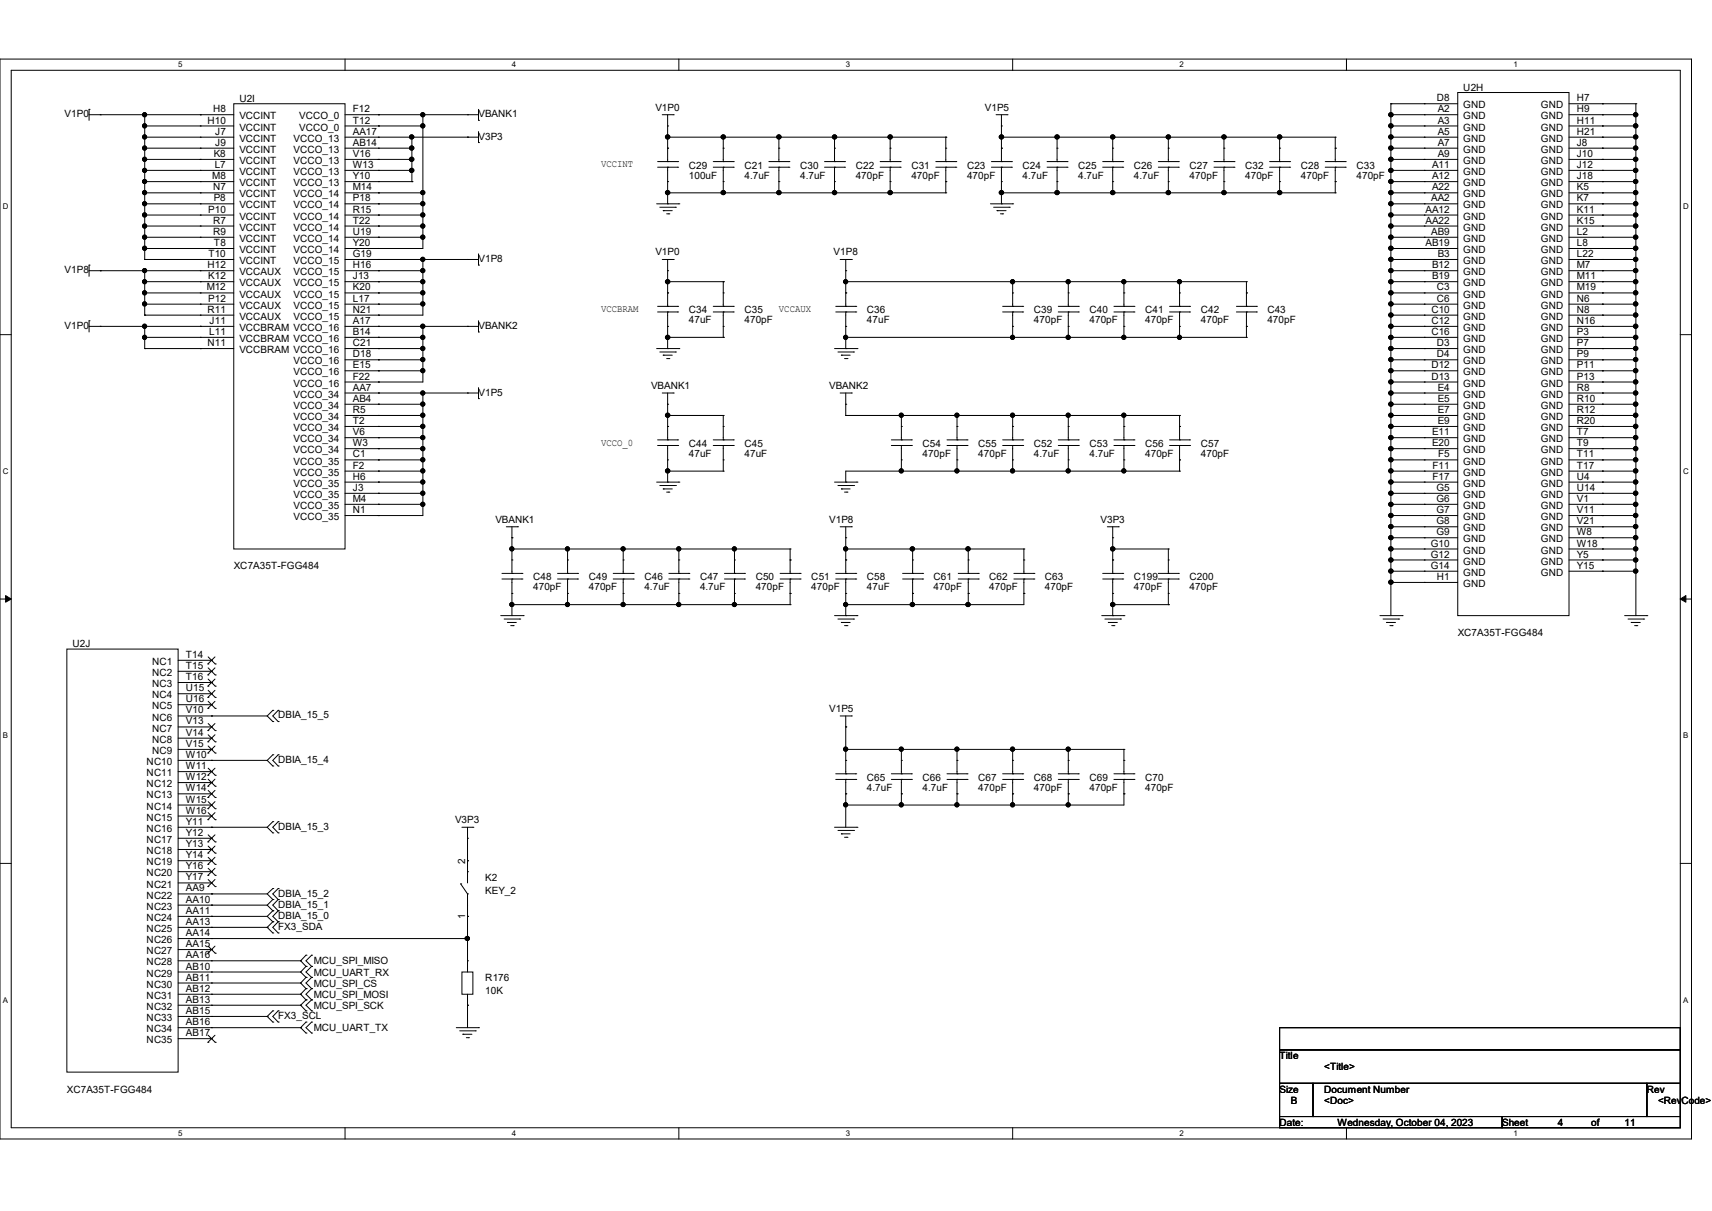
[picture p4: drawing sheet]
<svg xmlns="http://www.w3.org/2000/svg" width="297mm" height="210mm" viewBox="0 0 297 210" stroke-linecap="round" stroke-linejoin="round" font-family="sans-serif">
<defs><g id="words">
<g font-size="1.7">
<text x="41.5" y="17.7">U2I</text>
<text x="249.3" y="17.6">D8</text>
<text x="253.9" y="15.7">U2H</text>
<text x="273.6" y="17.6">H7</text>
<text x="11.2" y="20.4">V1P0</text>
<text x="36" y="21.4">H10</text>
<text x="37" y="19.5">H8</text>
<text x="37.3" y="23.4">J7</text>
<text x="41.5" y="20.7">VCCINT</text>
<text x="41.5" y="22.6">VCCINT</text>
<text x="51.9" y="20.7">VCCO_0</text>
<text x="51.9" y="22.6">VCCO_0</text>
<text x="61.2" y="19.5">F12</text>
<text x="61.2" y="21.4">T12</text>
<text x="61.2" y="23.4">AA17</text>
<text x="83" y="20.4">VBANK1</text>
<text x="113.7" y="19.2">V1P0</text>
<text x="170.9" y="19.2">V1P5</text>
<text x="249.4" y="19.5">A2</text>
<text x="249.4" y="21.4">A3</text>
<text x="249.4" y="23.4">A5</text>
<text x="253.9" y="18.8">GND</text>
<text x="253.9" y="20.7">GND</text>
<text x="253.9" y="22.6">GND</text>
<text x="267.3" y="18.8">GND</text>
<text x="267.3" y="20.7">GND</text>
<text x="267.3" y="22.6">GND</text>
<text x="273.6" y="19.5">H9</text>
<text x="273.6" y="21.4">H11</text>
<text x="273.6" y="23.4">H21</text>
<text x="37.1" y="27.2">K8</text>
<text x="37.3" y="29.1">L7</text>
<text x="37.3" y="25.3">J9</text>
<text x="41.5" y="24.6">VCCINT</text>
<text x="41.5" y="26.5">VCCINT</text>
<text x="41.5" y="28.4">VCCINT</text>
<text x="50.9" y="24.6">VCCO_13</text>
<text x="50.9" y="26.5">VCCO_13</text>
<text x="50.9" y="28.4">VCCO_13</text>
<text x="61.2" y="25.3">AB14</text>
<text x="61.2" y="27.2">V16</text>
<text x="61.2" y="29.1">W13</text>
<text x="83" y="24.2">V3P3</text>
<text x="104.3" y="29">VCCINT</text>
<text x="119.5" y="29.3">C29</text>
<text x="129.2" y="29.3">C21</text>
<text x="138.8" y="29.3">C30</text>
<text x="148.5" y="29.3">C22</text>
<text x="158.1" y="29.3">C31</text>
<text x="167.8" y="29.3">C23</text>
<text x="177.4" y="29.3">C24</text>
<text x="187.1" y="29.3">C25</text>
<text x="196.7" y="29.3">C26</text>
<text x="206.4" y="29.3">C27</text>
<text x="216" y="29.3">C32</text>
<text x="225.7" y="29.3">C28</text>
<text x="235.3" y="29.3">C33</text>
<text x="248.4" y="29.1">A11</text>
<text x="249.4" y="25.3">A7</text>
<text x="249.4" y="27.2">A9</text>
<text x="253.9" y="24.6">GND</text>
<text x="253.9" y="26.5">GND</text>
<text x="253.9" y="28.4">GND</text>
<text x="267.3" y="24.6">GND</text>
<text x="267.3" y="26.5">GND</text>
<text x="267.3" y="28.4">GND</text>
<text x="273.6" y="25.3">J8</text>
<text x="273.6" y="27.2">J10</text>
<text x="273.6" y="29.1">J12</text>
<text x="36.8" y="31.1">M8</text>
<text x="37" y="33">N7</text>
<text x="37.1" y="34.9">P8</text>
<text x="41.5" y="30.4">VCCINT</text>
<text x="41.5" y="32.3">VCCINT</text>
<text x="41.5" y="34.2">VCCINT</text>
<text x="50.9" y="30.4">VCCO_13</text>
<text x="50.9" y="32.3">VCCO_13</text>
<text x="50.9" y="34.2">VCCO_14</text>
<text x="61.2" y="31.1">Y10</text>
<text x="61.2" y="33">M14</text>
<text x="61.2" y="34.9">P18</text>
<text x="119.5" y="31">100uF</text>
<text x="129.2" y="31">4.7uF</text>
<text x="138.8" y="31">4.7uF</text>
<text x="148.5" y="31">470pF</text>
<text x="158.1" y="31">470pF</text>
<text x="167.8" y="31">470pF</text>
<text x="177.4" y="31">4.7uF</text>
<text x="187.1" y="31">4.7uF</text>
<text x="196.7" y="31">4.7uF</text>
<text x="206.4" y="31">470pF</text>
<text x="216" y="31">470pF</text>
<text x="225.7" y="31">470pF</text>
<text x="235.3" y="31">470pF</text>
<text x="248.3" y="34.9">AA2</text>
<text x="248.4" y="31.1">A12</text>
<text x="248.4" y="33">A22</text>
<text x="253.9" y="30.4">GND</text>
<text x="253.9" y="32.3">GND</text>
<text x="253.9" y="34.2">GND</text>
<text x="267.3" y="30.4">GND</text>
<text x="267.3" y="32.3">GND</text>
<text x="267.3" y="34.2">GND</text>
<text x="273.6" y="31.1">J18</text>
<text x="273.6" y="33">K5</text>
<text x="273.6" y="34.9">K7</text>
<text x="36.1" y="36.9">P10</text>
<text x="37" y="38.8">R7</text>
<text x="37" y="40.7">R9</text>
<text x="41.5" y="36.2">VCCINT</text>
<text x="41.5" y="38.1">VCCINT</text>
<text x="41.5" y="40">VCCINT</text>
<text x="41.5" y="42">VCCINT</text>
<text x="50.9" y="36.2">VCCO_14</text>
<text x="50.9" y="38.1">VCCO_14</text>
<text x="50.9" y="40">VCCO_14</text>
<text x="50.9" y="42">VCCO_14</text>
<text x="61.2" y="36.9">R15</text>
<text x="61.2" y="38.8">T22</text>
<text x="61.2" y="40.7">U19</text>
<text x="247.3" y="36.9">AA12</text>
<text x="247.3" y="38.8">AA22</text>
<text x="248.3" y="40.7">AB9</text>
<text x="253.9" y="36.2">GND</text>
<text x="253.9" y="38.1">GND</text>
<text x="253.9" y="40">GND</text>
<text x="253.9" y="42">GND</text>
<text x="267.3" y="36.2">GND</text>
<text x="267.3" y="38.1">GND</text>
<text x="267.3" y="40">GND</text>
<text x="267.3" y="42">GND</text>
<text x="273.6" y="36.9">K11</text>
<text x="273.6" y="38.8">K15</text>
<text x="273.6" y="40.7">L2</text>
<text x="11.2" y="47.4">V1P8</text>
<text x="36" y="46.5">H12</text>
<text x="36.2" y="44.6">T10</text>
<text x="37.1" y="42.7">T8</text>
<text x="41.5" y="43.9">VCCINT</text>
<text x="41.5" y="45.8">VCCINT</text>
<text x="41.5" y="47.8">VCCAUX</text>
<text x="50.9" y="43.9">VCCO_14</text>
<text x="50.9" y="45.8">VCCO_15</text>
<text x="50.9" y="47.8">VCCO_15</text>
<text x="61.2" y="42.7">Y20</text>
<text x="61.2" y="44.6">G19</text>
<text x="61.2" y="46.5">H16</text>
<text x="83" y="45.5">V1P8</text>
<text x="113.7" y="44.3">V1P0</text>
<text x="144.6" y="44.3">V1P8</text>
<text x="247.3" y="42.7">AB19</text>
<text x="248.4" y="46.5">B12</text>
<text x="249.4" y="44.6">B3</text>
<text x="253.9" y="43.9">GND</text>
<text x="253.9" y="45.8">GND</text>
<text x="253.9" y="47.8">GND</text>
<text x="267.3" y="43.9">GND</text>
<text x="267.3" y="45.8">GND</text>
<text x="267.3" y="47.8">GND</text>
<text x="273.6" y="42.7">L8</text>
<text x="273.6" y="44.6">L22</text>
<text x="273.6" y="46.5">M7</text>
<text x="35.9" y="50.4">M12</text>
<text x="36.1" y="48.4">K12</text>
<text x="36.1" y="52.3">P12</text>
<text x="41.5" y="49.7">VCCAUX</text>
<text x="41.5" y="51.6">VCCAUX</text>
<text x="41.5" y="53.6">VCCAUX</text>
<text x="50.9" y="49.7">VCCO_15</text>
<text x="50.9" y="51.6">VCCO_15</text>
<text x="50.9" y="53.6">VCCO_15</text>
<text x="61.2" y="48.4">J13</text>
<text x="61.2" y="50.4">K20</text>
<text x="61.2" y="52.3">L17</text>
<text x="248.4" y="48.4">B19</text>
<text x="249.3" y="50.4">C3</text>
<text x="249.3" y="52.3">C6</text>
<text x="253.9" y="49.7">GND</text>
<text x="253.9" y="51.6">GND</text>
<text x="253.9" y="53.6">GND</text>
<text x="267.3" y="49.7">GND</text>
<text x="267.3" y="51.6">GND</text>
<text x="267.3" y="53.6">GND</text>
<text x="273.6" y="48.4">M11</text>
<text x="273.6" y="50.4">M19</text>
<text x="273.6" y="52.3">N6</text>
<text x="11.2" y="57">V1P0</text>
<text x="36" y="54.2">R11</text>
<text x="36.3" y="58.1">L11</text>
<text x="36.4" y="56.2">J11</text>
<text x="41.5" y="55.5">VCCAUX</text>
<text x="41.5" y="57.4">VCCBRAM VCCO_16</text>
<text x="41.5" y="59.3">VCCBRAM VCCO_16</text>
<text x="50.9" y="55.5">VCCO_15</text>
<text x="61.2" y="54.2">N21</text>
<text x="61.2" y="56.2">A17</text>
<text x="61.2" y="58.1">B14</text>
<text x="83" y="57">VBANK2</text>
<text x="104.3" y="54.1">VCCBRAM</text>
<text x="119.5" y="54.4">C34</text>
<text x="119.5" y="56.1">47uF</text>
<text x="129.2" y="54.4">C35</text>
<text x="129.2" y="56.1">470pF</text>
<text x="135.1" y="54.1">VCCAUX</text>
<text x="150.4" y="54.4">C36</text>
<text x="150.4" y="56.1">47uF</text>
<text x="179.4" y="54.4">C39</text>
<text x="179.4" y="56.1">470pF</text>
<text x="189" y="54.4">C40</text>
<text x="189" y="56.1">470pF</text>
<text x="198.7" y="54.4">C41</text>
<text x="198.7" y="56.1">470pF</text>
<text x="208.3" y="54.4">C42</text>
<text x="208.3" y="56.1">470pF</text>
<text x="219.9" y="54.4">C43</text>
<text x="219.9" y="56.1">470pF</text>
<text x="248.3" y="54.2">C10</text>
<text x="248.3" y="56.2">C12</text>
<text x="248.3" y="58.1">C16</text>
<text x="253.9" y="55.5">GND</text>
<text x="253.9" y="57.4">GND</text>
<text x="253.9" y="59.3">GND</text>
<text x="267.3" y="55.5">GND</text>
<text x="267.3" y="57.4">GND</text>
<text x="267.3" y="59.3">GND</text>
<text x="273.6" y="54.2">N8</text>
<text x="273.6" y="56.2">N16</text>
<text x="273.6" y="58.1">P3</text>
<text x="36" y="60">N11</text>
<text x="41.5" y="61.3">VCCBRAM VCCO_16</text>
<text x="50.9" y="63.2">VCCO_16</text>
<text x="50.9" y="65.1">VCCO_16</text>
<text x="61.2" y="60">C21</text>
<text x="61.2" y="62">D18</text>
<text x="61.2" y="63.9">E15</text>
<text x="61.2" y="65.8">F22</text>
<text x="248.3" y="63.9">D12</text>
<text x="248.3" y="65.8">D13</text>
<text x="249.3" y="60">D3</text>
<text x="249.3" y="62">D4</text>
<text x="253.9" y="61.3">GND</text>
<text x="253.9" y="63.2">GND</text>
<text x="253.9" y="65.1">GND</text>
<text x="267.3" y="61.3">GND</text>
<text x="267.3" y="63.2">GND</text>
<text x="267.3" y="65.1">GND</text>
<text x="273.6" y="60">P7</text>
<text x="273.6" y="62">P9</text>
<text x="273.6" y="63.9">P11</text>
<text x="273.6" y="65.8">P13</text>
<text x="50.9" y="67.1">VCCO_16</text>
<text x="50.9" y="69">VCCO_34</text>
<text x="50.9" y="70.9">VCCO_34</text>
<text x="61.2" y="67.7">AA7</text>
<text x="61.2" y="69.7">AB4</text>
<text x="61.2" y="71.6">R5</text>
<text x="83" y="68.6">V1P5</text>
<text x="112.9" y="67.5">VBANK1</text>
<text x="143.8" y="67.5">VBANK2</text>
<text x="249.4" y="67.7">E4</text>
<text x="249.4" y="69.7">E5</text>
<text x="249.4" y="71.6">E7</text>
<text x="253.9" y="67.1">GND</text>
<text x="253.9" y="69">GND</text>
<text x="253.9" y="70.9">GND</text>
<text x="267.3" y="67.1">GND</text>
<text x="267.3" y="69">GND</text>
<text x="267.3" y="70.9">GND</text>
<text x="273.6" y="67.7">R8</text>
<text x="273.6" y="69.7">R10</text>
<text x="273.6" y="71.6">R12</text>
<text x="50.9" y="72.9">VCCO_34</text>
<text x="50.9" y="74.8">VCCO_34</text>
<text x="50.9" y="76.7">VCCO_34</text>
<text x="61.2" y="73.5">T2</text>
<text x="61.2" y="75.5">V6</text>
<text x="61.2" y="77.4">W3</text>
<text x="104.3" y="77.3">VCCO_0</text>
<text x="119.5" y="77.5">C44</text>
<text x="129.2" y="77.5">C45</text>
<text x="160.1" y="77.5">C54</text>
<text x="169.7" y="77.5">C55</text>
<text x="179.4" y="77.5">C52</text>
<text x="189" y="77.5">C53</text>
<text x="198.7" y="77.5">C56</text>
<text x="208.3" y="77.5">C57</text>
<text x="248.4" y="75.5">E11</text>
<text x="248.4" y="77.4">E20</text>
<text x="249.4" y="73.5">E9</text>
<text x="253.9" y="72.9">GND</text>
<text x="253.9" y="74.8">GND</text>
<text x="253.9" y="76.7">GND</text>
<text x="267.3" y="72.9">GND</text>
<text x="267.3" y="74.8">GND</text>
<text x="267.3" y="76.7">GND</text>
<text x="273.6" y="73.5">R20</text>
<text x="273.6" y="75.5">T7</text>
<text x="273.6" y="77.4">T9</text>
<text x="50.9" y="78.6">VCCO_34</text>
<text x="50.9" y="80.6">VCCO_35</text>
<text x="50.9" y="82.5">VCCO_35</text>
<text x="61.2" y="79.3">C1</text>
<text x="61.2" y="81.3">F2</text>
<text x="61.2" y="83.2">H6</text>
<text x="119.5" y="79.2">47uF</text>
<text x="129.2" y="79.2">47uF</text>
<text x="160.1" y="79.2">470pF</text>
<text x="169.7" y="79.2">470pF</text>
<text x="179.4" y="79.2">4.7uF</text>
<text x="189" y="79.2">4.7uF</text>
<text x="198.7" y="79.2">470pF</text>
<text x="208.3" y="79.2">470pF</text>
<text x="248.5" y="81.3">F11</text>
<text x="248.5" y="83.2">F17</text>
<text x="249.5" y="79.3">F5</text>
<text x="253.9" y="78.6">GND</text>
<text x="253.9" y="80.6">GND</text>
<text x="253.9" y="82.5">GND</text>
<text x="267.3" y="78.6">GND</text>
<text x="267.3" y="80.6">GND</text>
<text x="267.3" y="82.5">GND</text>
<text x="273.6" y="79.3">T11</text>
<text x="273.6" y="81.3">T17</text>
<text x="273.6" y="83.2">U4</text>
<text x="50.9" y="84.4">VCCO_35</text>
<text x="50.9" y="86.4">VCCO_35</text>
<text x="50.9" y="88.3">VCCO_35</text>
<text x="61.2" y="85.1">J3</text>
<text x="61.2" y="87">M4</text>
<text x="61.2" y="89">N1</text>
<text x="249.2" y="85.1">G5</text>
<text x="249.2" y="87">G6</text>
<text x="249.2" y="89">G7</text>
<text x="253.9" y="84.4">GND</text>
<text x="253.9" y="86.4">GND</text>
<text x="253.9" y="88.3">GND</text>
<text x="267.3" y="84.4">GND</text>
<text x="267.3" y="86.4">GND</text>
<text x="267.3" y="88.3">GND</text>
<text x="273.6" y="85.1">U14</text>
<text x="273.6" y="87">V1</text>
<text x="273.6" y="89">V11</text>
<text x="50.9" y="90.2">VCCO_35</text>
<text x="85.9" y="90.6">VBANK1</text>
<text x="143.8" y="90.6">V1P8</text>
<text x="190.9" y="90.6">V3P3</text>
<text x="248.2" y="94.8">G10</text>
<text x="249.2" y="90.9">G8</text>
<text x="249.2" y="92.8">G9</text>
<text x="253.9" y="90.2">GND</text>
<text x="253.9" y="92.2">GND</text>
<text x="253.9" y="94.1">GND</text>
<text x="267.3" y="90.2">GND</text>
<text x="267.3" y="92.2">GND</text>
<text x="267.3" y="94.1">GND</text>
<text x="273.6" y="90.9">V21</text>
<text x="273.6" y="92.8">W8</text>
<text x="273.6" y="94.8">W18</text>
<text x="40.6" y="98.7">XC7A35T-FGG484</text>
<text x="92.5" y="100.7">C48</text>
<text x="102.1" y="100.7">C49</text>
<text x="111.8" y="100.7">C46</text>
<text x="121.5" y="100.7">C47</text>
<text x="131.1" y="100.7">C50</text>
<text x="140.8" y="100.7">C51</text>
<text x="150.4" y="100.7">C58</text>
<text x="162" y="100.7">C61</text>
<text x="171.6" y="100.7">C62</text>
<text x="181.3" y="100.7">C63</text>
<text x="196.7" y="100.7">C199</text>
<text x="206.4" y="100.7">C200</text>
<text x="248.2" y="96.7">G12</text>
<text x="248.2" y="98.6">G14</text>
<text x="249.3" y="100.6">H1</text>
<text x="253.9" y="96">GND</text>
<text x="253.9" y="97.9">GND</text>
<text x="253.9" y="99.9">GND</text>
<text x="253.9" y="101.8">GND</text>
<text x="267.3" y="96">GND</text>
<text x="267.3" y="97.9">GND</text>
<text x="267.3" y="99.9">GND</text>
<text x="273.6" y="96.7">Y5</text>
<text x="273.6" y="98.6">Y15</text>
<text x="92.5" y="102.4">470pF</text>
<text x="102.1" y="102.4">470pF</text>
<text x="111.8" y="102.4">4.7uF</text>
<text x="121.5" y="102.4">4.7uF</text>
<text x="131.1" y="102.4">470pF</text>
<text x="140.8" y="102.4">470pF</text>
<text x="150.4" y="102.4">47uF</text>
<text x="162" y="102.4">470pF</text>
<text x="171.6" y="102.4">470pF</text>
<text x="181.3" y="102.4">470pF</text>
<text x="196.7" y="102.4">470pF</text>
<text x="206.4" y="102.4">470pF</text>
<text x="12.6" y="112.3">U2J</text>
<text x="252.9" y="110.3">XC7A35T-FGG484</text>
<text x="26.4" y="115.3">NC1</text>
<text x="26.4" y="117.2">NC2</text>
<text x="26.4" y="119.2">NC3</text>
<text x="32.3" y="114.1">T14</text>
<text x="32.3" y="116">T15</text>
<text x="32.3" y="117.9">T16</text>
<text x="32.3" y="119.9">U15</text>
<text x="26.4" y="121.1">NC4</text>
<text x="26.4" y="123">NC5</text>
<text x="26.4" y="125">NC6</text>
<text x="32.3" y="121.8">U16</text>
<text x="32.3" y="123.7">V10</text>
<text x="32.3" y="125.6">V13</text>
<text x="48.3" y="124.6">DBIA_15_5</text>
<text x="143.8" y="123.4">V1P5</text>
<text x="26.4" y="126.9">NC7</text>
<text x="26.4" y="128.8">NC8</text>
<text x="26.4" y="130.8">NC9</text>
<text x="32.3" y="127.6">V14</text>
<text x="32.3" y="129.5">V15</text>
<text x="32.3" y="131.4">W10</text>
<text x="25.4" y="132.7">NC10</text>
<text x="25.4" y="134.6">NC11</text>
<text x="25.4" y="136.5">NC12</text>
<text x="32.3" y="133.4">W11</text>
<text x="32.3" y="135.3">W12</text>
<text x="32.3" y="137.2">W14</text>
<text x="48.3" y="132.3">DBIA_15_4</text>
<text x="150.4" y="135.4">C65</text>
<text x="150.4" y="137.2">4.7uF</text>
<text x="160.1" y="135.4">C66</text>
<text x="160.1" y="137.2">4.7uF</text>
<text x="169.7" y="135.4">C67</text>
<text x="169.7" y="137.2">470pF</text>
<text x="179.4" y="135.4">C68</text>
<text x="179.4" y="137.2">470pF</text>
<text x="189" y="135.4">C69</text>
<text x="189" y="137.2">470pF</text>
<text x="198.7" y="135.4">C70</text>
<text x="198.7" y="137.2">470pF</text>
<text x="25.4" y="138.5">NC13</text>
<text x="25.4" y="140.4">NC14</text>
<text x="25.4" y="142.3">NC15</text>
<text x="32.3" y="139.2">W15</text>
<text x="32.3" y="141.1">W16</text>
<text x="32.3" y="143">Y11</text>
<text x="48.3" y="143.9">DBIA_15_3</text>
<text x="78.9" y="142.7">V3P3</text>
<text x="25.4" y="144.3">NC16</text>
<text x="25.4" y="146.2">NC17</text>
<text x="25.4" y="148.1">NC18</text>
<text x="32.3" y="144.9">Y12</text>
<text x="32.3" y="146.9">Y13</text>
<text x="32.3" y="148.8">Y14</text>
<text x="80.7" y="149.8" transform="rotate(-90 80.7 149.8)">2</text>
<text x="25.4" y="150.1">NC19</text>
<text x="25.4" y="152">NC20</text>
<text x="25.4" y="153.9">NC21</text>
<text x="25.4" y="155.8">NC22</text>
<text x="32.3" y="150.7">Y16</text>
<text x="32.3" y="152.7">Y17</text>
<text x="32.3" y="154.6">AA9</text>
<text x="48.3" y="155.5">DBIA_15_2</text>
<text x="84.2" y="152.8">K2</text>
<text x="84.2" y="155.1">KEY_2</text>
<text x="25.4" y="157.8">NC23</text>
<text x="25.4" y="159.7">NC24</text>
<text x="25.4" y="161.6">NC25</text>
<text x="32.3" y="156.5">AA10</text>
<text x="32.3" y="158.5">AA11</text>
<text x="32.3" y="160.4">AA13</text>
<text x="48.3" y="159.3">DBIA_15_0</text>
<text x="48.3" y="157.4">DBIA_15_1</text>
<text x="48.3" y="161.3">FX3_SDA</text>
<text x="80.7" y="159.3" transform="rotate(-90 80.7 159.3)">1</text>
<text x="25.4" y="163.6">NC26</text>
<text x="25.4" y="165.5">NC27</text>
<text x="25.4" y="167.4">NC28</text>
<text x="32.3" y="162.3">AA14</text>
<text x="32.3" y="164.2">AA15</text>
<text x="32.3" y="166.2">AA16</text>
<text x="54.4" y="167.3">MCU_SPI_MISO</text>
<text x="25.4" y="169.4">NC29</text>
<text x="25.4" y="171.3">NC30</text>
<text x="25.4" y="173.2">NC31</text>
<text x="32.3" y="168.1">AB10</text>
<text x="32.3" y="170">AB11</text>
<text x="32.3" y="172">AB12</text>
<text x="32.3" y="173.9">AB13</text>
<text x="54.4" y="169.2">MCU_UART_RX</text>
<text x="54.4" y="173.1">MCU_SPI_MOSI</text>
<text x="54.4" y="171.1">MCU_SPI_CS</text>
<text x="84.2" y="170.2">R176</text>
<text x="84.2" y="172.5">10K</text>
<text x="25.4" y="175.1">NC32</text>
<text x="25.4" y="177.1">NC33</text>
<text x="25.4" y="179">NC34</text>
<text x="32.3" y="175.8">AB15</text>
<text x="32.3" y="177.8">AB16</text>
<text x="32.3" y="179.7">AB17</text>
<text x="48.3" y="176.7">FX3_SCL</text>
<text x="54.4" y="178.9">MCU_UART_TX</text>
<text x="54.4" y="175">MCU_SPI_SCK</text>
<text x="25.4" y="180.9">NC35</text>
<text x="222" y="183.7">Title</text>
<text x="229.7" y="185.6">&lt;Title&gt;</text>
<text x="11.6" y="189.5">XC7A35T-FGG484</text>
<text x="222" y="189.5">Size</text>
<text x="223.9" y="191.4">B</text>
<text x="229.7" y="191.4">&lt;Doc&gt;</text>
<text x="229.7" y="189.5">Document Number</text>
<text x="285.7" y="189.5">Rev</text>
<text x="287.7" y="191.4">&lt;RevCode&gt;</text>
<text x="222" y="195.2">Date:</text>
<text x="232.1" y="195.2">Wednesday, October 04, 2023</text>
<text x="260.6" y="195.2">Sheet</text>
<text x="270.2" y="195.2">4</text>
<text x="276" y="195.2">of</text>
<text x="281.8" y="195.2">11</text>
</g>
<g font-size="1.4">
<text x="30.9" y="11.7">5</text>
<text x="88.8" y="11.7">4</text>
<text x="146.7" y="11.7">3</text>
<text x="204.6" y="11.7">2</text>
<text x="262.6" y="11.7">1</text>
<text x=".5" y="36.3">D</text>
<text x="292" y="36.3">D</text>
<text x=".5" y="82.2">C</text>
<text x="292" y="82.2">C</text>
<text x=".5" y="128">B</text>
<text x="292" y="128">B</text>
<text x=".5" y="173.9">A</text>
<text x="292" y="173.9">A</text>
<text x="30.9" y="197">5</text>
<text x="88.8" y="197">4</text>
<text x="146.7" y="197">3</text>
<text x="204.6" y="197">2</text>
<text x="262.6" y="197">1</text>
</g>
</g></defs>
<path d="M0 10.2h293.5v187.3h-293.5zM1.9 12.2h289.6v183.4h-289.6z" fill="none" stroke="#000" stroke-width=".17"/>
<g fill="#fff">
<path d="M30.9 10.5h.8v1.5h-.8z"/>
<path d="M30.9 195.8h.8v1.5h-.8z"/>
</g>
<path d="M59.9 10.2v2M59.9 195.6v1.9" fill="none" stroke="#000" stroke-width=".17"/>
<g fill="#fff">
<path d="M88.8 10.5h.8v1.5h-.8z"/>
<path d="M88.8 195.8h.8v1.5h-.8z"/>
</g>
<path d="M117.8 10.2v2M117.8 195.6v1.9" fill="none" stroke="#000" stroke-width=".17"/>
<g fill="#fff">
<path d="M146.7 10.5h.8v1.5h-.8z"/>
<path d="M146.7 195.8h.8v1.5h-.8z"/>
</g>
<path d="M175.7 10.2v2M175.7 195.6v1.9" fill="none" stroke="#000" stroke-width=".17"/>
<g fill="#fff">
<path d="M204.6 10.5h.8v1.5h-.8z"/>
<path d="M204.6 195.8h.8v1.5h-.8z"/>
</g>
<path d="M233.6 10.2v2M233.6 195.6v1.9" fill="none" stroke="#000" stroke-width=".17"/>
<g fill="#fff">
<path d="M262.6 10.5h.7v1.5h-.7z"/>
<path d="M262.6 195.8h.7v1.5h-.7z"/>
<path d="M.5 35.1h1v1.5h-1z"/>
<path d="M292 35.1h1v1.5h-1z"/>
<path d="M.5 80.9h1v1.6h-1z"/>
<path d="M292 80.9h1v1.6h-1z"/>
</g>
<path d="M0 58h1.9M291.5 58h2" fill="none" stroke="#000" stroke-width=".17"/>
<g fill="#fff">
<path d="M.5 126.8h.9v1.5h-.9z"/>
<path d="M292 126.8h.9v1.5h-.9z"/>
</g>
<path d="M0 103.9h1.9M291.5 103.9h2" fill="none" stroke="#000" stroke-width=".17"/>
<path d="M1 103.3l.9 .6-.9 .5zM291.5 103.9l1-.6v1.1z" fill="#000" stroke="#000" stroke-width=".17"/>
<g fill="#fff">
<path d="M.5 172.6h.9v1.6h-.9z"/>
<path d="M292 172.6h.9v1.6h-.9z"/>
</g>
<g fill="none" stroke="#000" stroke-width=".17">
<path d="M15.5 19h.1M15.5 19.9h25.1M15.5 19v1.9M17.4 19.9h.1M25.1 19.9h.1M25.1 19.9v25.1M34.8 19.9h.1M40.6 18h19.3v77.2h-19.3zM59.9 19.9h23.1M65.7 19.9h.1M73.4 19.9h.1M73.4 19.9v23.2h-13.5"/>
<path d="M81.1 19.9h.1M83 19v1.9M114.9 19.9h1.9M115.8 19.9v8.1M116.8 19.9h.1M172.8 19.9h1.9M173.7 19.9v8.1M174.7 19.9h.1M241.3 18h.1M241.3 19.9h.1M241.3 19.9h11.6M241.3 18h11.6"/>
<path d="M241.3 18v88.8M247.1 18h.1M247.1 19.9h.1M252.9 16h19.3v90.8h-19.3zM272.2 19.9h11.6M272.2 18h11.6M278 18h.1M278 19.9h.1M283.8 19.9h.1M283.8 18h.1M283.8 18v88.8M25.1 21.8h.1"/>
<path d="M25.1 23.8h.1M25.1 25.7h.1M25.1 27.6h.1M25.1 29.5h.1M25.1 31.5h.1M25.1 33.4h.1M25.1 35.3h.1M25.1 37.3h.1M25.1 39.2h.1M25.1 35.3h15.5M25.1 23.8h15.5M25.1 21.8h15.5"/>
<path d="M25.1 25.7h15.5M25.1 27.6h15.5M25.1 29.5h15.5M25.1 31.5h15.5M25.1 33.4h15.5M25.1 37.3h15.5M25.1 39.2h15.5M34.8 21.8h.1M34.8 23.8h.1M34.8 25.7h.1M34.8 27.6h.1M34.8 29.5h.1"/>
<path d="M34.8 31.5h.1M34.8 33.4h.1M34.8 35.3h.1M34.8 37.3h.1M34.8 39.2h.1M59.9 35.3h13.5M59.9 23.8h23.1M59.9 21.8h13.5M59.9 25.7h11.6M59.9 27.6h11.6M59.9 29.5h11.6M59.9 31.5h11.6"/>
<path d="M59.9 33.4h13.5M59.9 37.3h13.5M59.9 39.2h13.5M65.7 21.8h.1M65.7 23.8h.1M65.7 25.7h.1M65.7 27.6h.1M65.7 29.5h.1M65.7 31.5h.1M65.7 33.4h.1M65.7 35.3h.1M65.7 37.3h.1"/>
<path d="M65.7 39.2h.1M71.5 23.8h.1M71.5 25.7h.1M71.5 31.5h.1M71.5 27.6h.1M71.5 29.5h.1M71.5 23.8v7.7M73.4 21.8h.1M73.4 39.2h.1M73.4 37.3h.1M73.4 35.3h.1M73.4 33.4h.1"/>
<path d="M81.1 23.8h.1M83 20.9h.1M83 24.7h.1M83 22.8v1.9M113.9 35.3h3.9M114.1 29h3.5M114.1 28h3.5M114.5 35.9h2.7M115.1 36.5h.1M115.1 36.5h1.5M115.7 37.1h.3M115.8 21.8h.1"/>
<path d="M115.8 28h.1M115.8 29h.1M115.8 25.7h.1M115.8 31.5h.1M115.8 23.8h.1M115.8 33.4h.1M115.8 35.3h.1M115.8 29v6.3M115.8 23.8h48.3M115.8 33.4h48.3M116 37.1h.1M117.2 35.9h.1"/>
<path d="M117.6 29h.1M117.6 28h.1M117.8 35.3h.1M123.7 29h3.5M123.7 28h3.5M125.5 28h.1M125.5 29h.1M125.5 25.7h.1M125.5 31.5h.1M125.5 33.4h.1M125.5 23.8h.1M125.5 23.8v4.2"/>
<path d="M125.5 29v4.4M127.2 29h.1M127.2 28h.1M133.4 29h3.5M133.4 28h3.5M135.1 28h.1M135.1 29h.1M135.1 25.7h.1M135.1 31.5h.1M135.1 33.4h.1M135.1 23.8h.1M135.1 23.8v4.2"/>
<path d="M135.1 29v4.4M136.9 29h.1M136.9 28h.1M143 29h3.5M143 28h3.5M144.8 28h.1M144.8 29h.1M144.8 25.7h.1M144.8 31.5h.1M144.8 33.4h.1M144.8 23.8h.1M144.8 23.8v4.2"/>
<path d="M144.8 29v4.4M146.5 29h.1M146.5 28h.1M152.7 29h3.5M152.7 28h3.5M154.4 28h.1M154.4 29h.1M154.4 25.7h.1M154.4 31.5h.1M154.4 33.4h.1M154.4 23.8h.1M154.4 23.8v4.2"/>
<path d="M154.4 29v4.4M156.2 29h.1M156.2 28h.1M162.3 29h3.5M162.3 28h3.5M164.1 28h.1M164.1 29h.1M164.1 25.7h.1M164.1 31.5h.1M164.1 33.4h.1M164.1 23.8h.1M164.1 23.8v4.2"/>
<path d="M164.1 29v4.4M165.8 29h.1M165.8 28h.1M171.8 35.3h3.9M172 29h3.5M172 28h3.5M172.4 35.9h2.7M173 36.5h.1M173 36.5h1.5M173.6 37.1h.3M173.7 21.8h.1M173.7 28h.1"/>
<path d="M173.7 29h.1M173.7 25.7h.1M173.7 31.5h.1M173.7 23.8h.1M173.7 33.4h.1M173.7 35.3h.1M173.7 29v6.3M173.7 23.8h57.9M173.7 33.4h57.9M173.9 37.1h.1M175.1 35.9h.1M175.5 29h.1"/>
<path d="M175.5 28h.1M175.7 35.3h.1M181.7 29h3.4M181.7 28h3.4M183.4 28h.1M183.4 29h.1M183.4 25.7h.1M183.4 31.5h.1M183.4 23.8h.1M183.4 33.4h.1M183.4 23.8v4.2M183.4 29v4.4"/>
<path d="M185.1 29h.1M185.1 28h.1M191.3 29h3.5M191.3 28h3.5M193 28h.1M193 29h.1M193 25.7h.1M193 31.5h.1M193 23.8h.1M193 33.4h.1M193 23.8v4.2M193 29v4.4"/>
<path d="M194.8 29h.1M194.8 28h.1M201 29h3.4M201 28h3.4M202.7 28h.1M202.7 29h.1M202.7 25.7h.1M202.7 31.5h.1M202.7 23.8h.1M202.7 33.4h.1M202.7 23.8v4.2M202.7 29v4.4"/>
<path d="M204.4 29h.1M204.4 28h.1M210.6 29h3.5M210.6 28h3.5M212.3 28h.1M212.3 29h.1M212.3 25.7h.1M212.3 31.5h.1M212.3 23.8h.1M212.3 33.4h.1M212.3 23.8v4.2M212.3 29v4.4"/>
<path d="M214.1 29h.1M214.1 28h.1M220.3 29h3.4M220.3 28h3.4M222 28h.1M222 29h.1M222 25.7h.1M222 31.5h.1M222 23.8h.1M222 33.4h.1M222 23.8v4.2M222 29v4.4"/>
<path d="M223.7 29h.1M223.7 28h.1M229.9 29h3.5M229.9 28h3.5M231.6 28h.1M231.6 29h.1M231.6 25.7h.1M231.6 31.5h.1M231.6 23.8h.1M231.6 33.4h.1M231.6 23.8v4.2M231.6 29v4.4"/>
<path d="M233.4 29h.1M233.4 28h.1M241.3 21.8h.1M241.3 23.8h.1M241.3 25.7h.1M241.3 27.6h.1M241.3 29.5h.1M241.3 33.4h.1M241.3 31.5h.1M241.3 35.3h.1M241.3 37.3h.1M241.3 39.2h.1"/>
<path d="M241.3 35.3h11.6M241.3 23.8h11.6M241.3 21.8h11.6M241.3 25.7h11.6M241.3 27.6h11.6M241.3 29.5h11.6M241.3 31.5h11.6M241.3 33.4h11.6M241.3 37.3h11.6M241.3 39.2h11.6M247.1 21.8h.1M247.1 23.8h.1"/>
<path d="M247.1 25.7h.1M247.1 27.6h.1M247.1 29.5h.1M247.1 31.5h.1M247.1 33.4h.1M247.1 35.3h.1M247.1 37.3h.1M247.1 39.2h.1M272.2 35.3h11.6M272.2 23.8h11.6M272.2 21.8h11.6M272.2 25.7h11.6"/>
<path d="M272.2 27.6h11.6M272.2 29.5h11.6M272.2 31.5h11.6M272.2 33.4h11.6M272.2 37.3h11.6M272.2 39.2h11.6M278 21.8h.1M278 23.8h.1M278 25.7h.1M278 27.6h.1M278 29.5h.1M278 31.5h.1"/>
<path d="M278 33.4h.1M278 35.3h.1M278 37.3h.1M278 39.2h.1M283.8 21.8h.1M283.8 23.8h.1M283.8 25.7h.1M283.8 27.6h.1M283.8 29.5h.1M283.8 31.5h.1M283.8 33.4h.1M283.8 35.3h.1"/>
<path d="M283.8 37.3h.1M283.8 39.2h.1M15.5 46h.1M15.5 55.6h.1M15.5 56.6h25.1M15.5 46.9h25.1M15.5 46v1.9M15.5 55.6v2M17.4 46.9h.1M17.4 56.6h.1M25.1 54.7h.1M25.1 48.9h.1"/>
<path d="M25.1 46.9h.1M25.1 50.8h.1M25.1 52.7h.1M25.1 45h.1M25.1 41.1h.1M25.1 43.1h.1M25.1 56.6h.1M25.1 58.5h.1M25.1 45h15.5M25.1 41.1h15.5M25.1 43.1h15.5M25.1 48.9h15.5"/>
<path d="M25.1 50.8h15.5M25.1 52.7h15.5M25.1 54.7h15.5M25.1 58.5h15.5M25.1 46.9v7.8M25.1 56.6v3.9M34.8 41.1h.1M34.8 43.1h.1M34.8 45h.1M34.8 46.9h.1M34.8 48.9h.1M34.8 50.8h.1"/>
<path d="M34.8 52.7h.1M34.8 54.7h.1M34.8 56.6h.1M34.8 58.5h.1M59.9 45h23.1M59.9 56.6h23.1M59.9 46.9h13.5M59.9 41.1h13.5M59.9 48.9h13.5M59.9 50.8h13.5M59.9 52.7h13.5M59.9 58.5h13.5"/>
<path d="M65.7 41.1h.1M65.7 43.1h.1M65.7 45h.1M65.7 46.9h.1M65.7 48.9h.1M65.7 50.8h.1M65.7 52.7h.1M65.7 54.7h.1M65.7 56.6h.1M65.7 58.5h.1M73.4 41.1h.1M73.4 45h.1"/>
<path d="M73.4 52.7h.1M73.4 50.8h.1M73.4 48.9h.1M73.4 46.9h.1M73.4 56.6h.1M73.4 58.5h.1M73.4 45v9.7h-13.5M73.4 56.6v9.7h-13.5M81.1 45h.1M81.1 56.6h.1M83 46h.1M83 57.6h.1"/>
<path d="M83 44v2M83 55.6v2M114.1 54.1h3.5M114.1 53.1h3.5M114.9 45h1.9M115.8 46.9h.1M115.8 53.1h.1M115.8 54.1h.1M115.8 50.8h.1M115.8 56.6h.1M115.8 48.9h.1M115.8 58.5h.1"/>
<path d="M115.8 45v8.1M115.8 54.1v6.4M115.8 48.9h9.7M115.8 58.5h9.7M116.8 45h.1M117.6 54.1h.1M117.6 53.1h.1M123.7 54.1h3.5M123.7 53.1h3.5M125.5 53.1h.1M125.5 54.1h.1M125.5 50.8h.1"/>
<path d="M125.5 56.6h.1M125.5 48.9h.1M125.5 58.5h.1M125.5 48.9v4.2M125.5 54.1v4.4M127.2 54.1h.1M127.2 53.1h.1M145 54.1h3.5M145 53.1h3.5M145.8 45h1.9M146.7 46.9h.1M146.7 53.1h.1"/>
<path d="M146.7 54.1h.1M146.7 50.8h.1M146.7 56.6h.1M146.7 48.9h.1M146.7 58.5h.1M146.7 45v8.1M146.7 54.1v6.4M146.7 48.9h69.5M146.7 58.5h69.5M147.7 45h.1M148.5 54.1h.1M148.5 53.1h.1"/>
<path d="M173.9 54.1h3.5M173.9 53.1h3.5M175.7 53.1h.1M175.7 54.1h.1M175.7 50.8h.1M175.7 56.6h.1M175.7 48.9h.1M175.7 58.5h.1M175.7 48.9v4.2M175.7 54.1v4.4M177.4 54.1h.1M177.4 53.1h.1"/>
<path d="M183.6 54.1h3.5M183.6 53.1h3.5M185.3 53.1h.1M185.3 54.1h.1M185.3 50.8h.1M185.3 56.6h.1M185.3 48.9h.1M185.3 58.5h.1M185.3 48.9v4.2M185.3 54.1v4.4M187.1 54.1h.1M187.1 53.1h.1"/>
<path d="M193.3 54.1h3.4M193.3 53.1h3.4M195 53.1h.1M195 54.1h.1M195 50.8h.1M195 56.6h.1M195 48.9h.1M195 58.5h.1M195 48.9v4.2M195 54.1v4.4M196.7 54.1h.1M196.7 53.1h.1"/>
<path d="M202.9 54.1h3.5M202.9 53.1h3.5M204.6 53.1h.1M204.6 54.1h.1M204.6 50.8h.1M204.6 56.6h.1M204.6 48.9h.1M204.6 58.5h.1M204.6 48.9v4.2M204.6 54.1v4.4M206.4 54.1h.1M206.4 53.1h.1"/>
<path d="M214.5 54.1h3.5M214.5 53.1h3.5M216.2 53.1h.1M216.2 54.1h.1M216.2 50.8h.1M216.2 56.6h.1M216.2 48.9h.1M216.2 58.5h.1M216.2 48.9v4.2M216.2 54.1v4.4M218 54.1h.1M218 53.1h.1"/>
<path d="M241.3 41.1h.1M241.3 45h.1M241.3 43.1h.1M241.3 46.9h.1M241.3 48.9h.1M241.3 50.8h.1M241.3 52.7h.1M241.3 54.7h.1M241.3 56.6h.1M241.3 58.5h.1M241.3 45h11.6M241.3 56.6h11.6"/>
<path d="M241.3 46.9h11.6M241.3 41.1h11.6M241.3 43.1h11.6M241.3 48.9h11.6M241.3 50.8h11.6M241.3 52.7h11.6M241.3 54.7h11.6M241.3 58.5h11.6M247.1 41.1h.1M247.1 43.1h.1M247.1 45h.1M247.1 46.9h.1"/>
<path d="M247.1 48.9h.1M247.1 50.8h.1M247.1 52.7h.1M247.1 54.7h.1M247.1 56.6h.1M247.1 58.5h.1M272.2 45h11.6M272.2 56.6h11.6M272.2 46.9h11.6M272.2 41.1h11.6M272.2 43.1h11.6M272.2 48.9h11.6"/>
<path d="M272.2 50.8h11.6M272.2 52.7h11.6M272.2 54.7h11.6M272.2 58.5h11.6M278 41.1h.1M278 43.1h.1M278 45h.1M278 46.9h.1M278 48.9h.1M278 50.8h.1M278 52.7h.1M278 54.7h.1"/>
<path d="M278 56.6h.1M278 58.5h.1M283.8 41.1h.1M283.8 43.1h.1M283.8 45h.1M283.8 46.9h.1M283.8 48.9h.1M283.8 50.8h.1M283.8 52.7h.1M283.8 54.7h.1M283.8 56.6h.1M283.8 58.5h.1"/>
<path d="M25.1 60.5h.1M25.1 60.5h15.5M34.8 60.5h.1M59.9 68.2h23.1M59.9 60.5h13.5M59.9 62.4h13.5M59.9 64.3h13.5M59.9 70.1h13.5M59.9 72.1h13.5M59.9 74h13.5M59.9 75.9h13.5M59.9 77.8h13.5"/>
<path d="M59.9 79.8h13.5M65.7 60.5h.1M65.7 62.4h.1M65.7 64.3h.1M65.7 66.3h.1M65.7 68.2h.1M65.7 70.1h.1M65.7 72.1h.1M65.7 74h.1M65.7 75.9h.1M65.7 77.8h.1M65.7 79.8h.1"/>
<path d="M73.4 68.2h.1M73.4 77.8h.1M73.4 79.8h.1M73.4 72.1h.1M73.4 74h.1M73.4 75.9h.1M73.4 70.1h.1M73.4 60.5h.1M73.4 62.4h.1M73.4 64.3h.1M73.4 68.2v21.2h-13.5M81.1 68.2h.1"/>
<path d="M83 69.1h.1M83 67.2v1.9M113.9 60.5h3.9M114.1 77.3h3.5M114.1 76.3h3.5M114.5 61h2.7M114.9 68.2h1.9M115.1 61.6h.1M115.1 61.6h1.5M115.7 62.2h.3M115.8 70.1h.1M115.8 76.3h.1"/>
<path d="M115.8 77.3h.1M115.8 74h.1M115.8 79.8h.1M115.8 60.5h.1M115.8 72.1h.1M115.8 68.2v8.1M115.8 77.3v6.3M115.8 72.1h9.7M116 62.2h.1M116.8 68.2h.1M117.2 61h.1M117.6 77.3h.1"/>
<path d="M117.6 76.3h.1M117.8 60.5h.1M123.7 77.3h3.5M123.7 76.3h3.5M125.5 76.3h.1M125.5 77.3h.1M125.5 74h.1M125.5 79.8h.1M125.5 72.1h.1M125.5 72.1v4.2M125.5 77.3v4.4M127.2 77.3h.1"/>
<path d="M127.2 76.3h.1M144.8 60.5h3.9M145.4 61h2.7M145.8 68.2h1.9M146 61.6h.1M146 61.6h1.5M146.5 62.2h.4M146.7 70.1h.1M146.7 60.5h.1M146.7 72.1h.1M146.7 68.2v3.9M146.7 72.1h57.9"/>
<path d="M146.9 62.2h.1M147.7 68.2h.1M148.1 61h.1M148.7 60.5h.1M154.6 77.3h3.5M154.6 76.3h3.5M156.4 76.3h.1M156.4 77.3h.1M156.4 74h.1M156.4 79.8h.1M156.4 72.1h.1M156.4 72.1v4.2"/>
<path d="M156.4 77.3v4.4M158.1 77.3h.1M158.1 76.3h.1M164.3 77.3h3.5M164.3 76.3h3.5M166 76.3h.1M166 77.3h.1M166 74h.1M166 79.8h.1M166 72.1h.1M166 72.1v4.2M166 77.3v4.4"/>
<path d="M167.8 77.3h.1M167.8 76.3h.1M173.9 77.3h3.5M173.9 76.3h3.5M175.7 76.3h.1M175.7 77.3h.1M175.7 74h.1M175.7 79.8h.1M175.7 72.1h.1M175.7 72.1v4.2M175.7 77.3v4.4M177.4 77.3h.1"/>
<path d="M177.4 76.3h.1M183.6 77.3h3.5M183.6 76.3h3.5M185.3 76.3h.1M185.3 77.3h.1M185.3 74h.1M185.3 79.8h.1M185.3 72.1h.1M185.3 72.1v4.2M185.3 77.3v4.4M187.1 77.3h.1M187.1 76.3h.1"/>
<path d="M193.3 77.3h3.4M193.3 76.3h3.4M195 76.3h.1M195 77.3h.1M195 74h.1M195 79.8h.1M195 72.1h.1M195 72.1v4.2M195 77.3v4.4M196.7 77.3h.1M196.7 76.3h.1M202.9 77.3h3.5"/>
<path d="M202.9 76.3h3.5M204.6 76.3h.1M204.6 77.3h.1M204.6 74h.1M204.6 79.8h.1M204.6 72.1h.1M204.6 72.1v4.2M204.6 77.3v4.4M206.4 77.3h.1M206.4 76.3h.1M241.3 64.3h.1M241.3 62.4h.1"/>
<path d="M241.3 60.5h.1M241.3 68.2h.1M241.3 66.3h.1M241.3 70.1h.1M241.3 72.1h.1M241.3 74h.1M241.3 75.9h.1M241.3 77.8h.1M241.3 79.8h.1M241.3 68.2h11.6M241.3 60.5h11.6M241.3 62.4h11.6"/>
<path d="M241.3 64.3h11.6M241.3 66.3h11.6M241.3 70.1h11.6M241.3 72.1h11.6M241.3 74h11.6M241.3 75.9h11.6M241.3 77.8h11.6M241.3 79.8h11.6M247.1 60.5h.1M247.1 62.4h.1M247.1 64.3h.1M247.1 66.3h.1"/>
<path d="M247.1 68.2h.1M247.1 70.1h.1M247.1 72.1h.1M247.1 74h.1M247.1 75.9h.1M247.1 77.8h.1M247.1 79.8h.1M272.2 68.2h11.6M272.2 60.5h11.6M272.2 62.4h11.6M272.2 64.3h11.6M272.2 66.3h11.6"/>
<path d="M272.2 70.1h11.6M272.2 72.1h11.6M272.2 74h11.6M272.2 75.9h11.6M272.2 77.8h11.6M272.2 79.8h11.6M278 60.5h.1M278 62.4h.1M278 64.3h.1M278 66.3h.1M278 68.2h.1M278 70.1h.1"/>
<path d="M278 72.1h.1M278 74h.1M278 75.9h.1M278 77.8h.1M278 79.8h.1M283.8 60.5h.1M283.8 62.4h.1M283.8 64.3h.1M283.8 66.3h.1M283.8 68.2h.1M283.8 70.1h.1M283.8 72.1h.1"/>
<path d="M283.8 74h.1M283.8 75.9h.1M283.8 77.8h.1M283.8 79.8h.1M59.9 83.6h13.5M59.9 81.7h13.5M59.9 85.6h13.5M59.9 87.5h13.5M65.7 81.7h.1M65.7 83.6h.1M65.7 85.6h.1M65.7 87.5h.1"/>
<path d="M65.7 89.4h.1M73.4 87.5h.1M73.4 85.6h.1M73.4 83.6h.1M73.4 81.7h.1M87.1 99.4h3.5M87.8 91.4h2M88.8 93.3h.1M88.8 99.4h.1M88.8 97.1h.1M88.8 95.2h.1M88.8 91.4v8"/>
<path d="M88.8 95.2h48.3M89.8 91.4h.1M90.6 99.4h.1M96.7 99.4h3.5M98.5 99.4h.1M98.5 97.1h.1M98.5 95.2h.1M98.5 95.2v4.2M100.2 99.4h.1M106.4 99.4h3.5M108.1 99.4h.1M108.1 97.1h.1"/>
<path d="M108.1 95.2h.1M108.1 95.2v4.2M109.9 99.4h.1M113.9 83.6h3.9M114.5 84.2h2.7M115.1 84.8h.1M115.1 84.8h1.5M115.7 85.3h.3M115.8 81.7h.1M115.8 83.6h.1M115.8 81.7h9.7M116 85.3h.1"/>
<path d="M116 99.4h3.5M117.2 84.2h.1M117.8 83.6h.1M117.8 99.4h.1M117.8 97.1h.1M117.8 95.2h.1M117.8 95.2v4.2M119.5 99.4h.1M125.5 81.7h.1M125.7 99.4h3.5M127.4 99.4h.1M127.4 97.1h.1"/>
<path d="M127.4 95.2h.1M127.4 95.2v4.2M129.2 99.4h.1M135.3 99.4h3.5M137.1 99.4h.1M137.1 97.1h.1M137.1 95.2h.1M137.1 95.2v4.2M138.8 99.4h.1M144.8 83.6h3.9M145 99.4h3.5M145.4 84.2h2.7"/>
<path d="M145.8 91.4h1.9M146 84.8h.1M146 84.8h1.5M146.5 85.3h.4M146.7 93.3h.1M146.7 99.4h.1M146.7 97.1h.1M146.7 83.6h.1M146.7 95.2h.1M146.7 91.4v8M146.7 95.2h30.9M146.9 85.3h.1"/>
<path d="M147.7 91.4h.1M148.1 84.2h.1M148.5 99.4h.1M148.7 83.6h.1M156.4 81.7h.1M156.6 99.4h3.5M158.3 99.4h.1M158.3 97.1h.1M158.3 95.2h.1M158.3 95.2v4.2M160.1 99.4h.1M166 81.7h.1"/>
<path d="M166.2 99.4h3.5M168 99.4h.1M168 97.1h.1M168 95.2h.1M168 95.2v4.2M169.7 99.4h.1M175.7 81.7h.1M175.9 99.4h3.5M177.6 99.4h.1M177.6 97.1h.1M177.6 95.2h.1M177.6 95.2v4.2"/>
<path d="M179.4 99.4h.1M185.3 81.7h.1M191.3 99.4h3.5M192.1 91.4h1.9M193 93.3h.1M193 99.4h.1M193 97.1h.1M193 95.2h.1M193 91.4v8M193 95.2h9.7M194 91.4h.1M194.8 99.4h.1"/>
<path d="M195 81.7h.1M201 99.4h3.4M202.7 99.4h.1M202.7 97.1h.1M202.7 95.2h.1M202.7 95.2v4.2M204.4 99.4h.1M204.6 81.7h.1M204.6 81.7h-57.9v1.9M241.3 87.5h.1M241.3 85.6h.1M241.3 83.6h.1"/>
<path d="M241.3 81.7h.1M241.3 91.4h.1M241.3 89.4h.1M241.3 93.3h.1M241.3 95.2h.1M241.3 97.1h.1M241.3 99.1h.1M241.3 83.6h11.6M241.3 91.4h11.6M241.3 81.7h11.6M241.3 85.6h11.6M241.3 87.5h11.6"/>
<path d="M241.3 89.4h11.6M241.3 93.3h11.6M241.3 95.2h11.6M241.3 97.1h11.6M241.3 99.1h11.6M247.1 81.7h.1M247.1 83.6h.1M247.1 85.6h.1M247.1 87.5h.1M247.1 89.4h.1M247.1 91.4h.1M247.1 93.3h.1"/>
<path d="M247.1 95.2h.1M247.1 97.1h.1M247.1 99.1h.1M272.2 83.6h11.6M272.2 91.4h11.6M272.2 81.7h11.6M272.2 85.6h11.6M272.2 87.5h11.6M272.2 89.4h11.6M272.2 93.3h11.6M272.2 95.2h11.6M272.2 97.1h11.6"/>
<path d="M272.2 99.1h11.6M278 81.7h.1M278 83.6h.1M278 85.6h.1M278 87.5h.1M278 89.4h.1M278 91.4h.1M278 93.3h.1M278 95.2h.1M278 97.1h.1M278 99.1h.1M283.8 81.7h.1"/>
<path d="M283.8 83.6h.1M283.8 85.6h.1M283.8 87.5h.1M283.8 89.4h.1M283.8 91.4h.1M283.8 93.3h.1M283.8 95.2h.1M283.8 97.1h.1M283.8 99.1h.1M11.6 112.6h19.3v73.3h-19.3zM30.9 114.5h5.8M30.9 116.4h5.8"/>
<path d="M30.9 118.4h5.8M36.1 115.1h.1M36.1 117.1h.1M36.1 119h.1M36.1 113.9l1.2 1.2M36.1 115.8l1.2 1.3M36.1 117.8l1.2 1.2M36.1 119.7l1.2 1.2M36.7 114.5h.1M36.7 116.4h.1M36.7 118.4h.1M37.3 113.9l-1.2 1.2"/>
<path d="M37.3 115.8l-1.2 1.3M37.3 117.8l-1.2 1.2M37.3 119.7l-1.2 1.2M37.3 115.1h.1M37.3 117.1h.1M37.3 119h.1M86.9 106.8h3.9M87.1 100.4h3.5M87.5 107.4h2.7M88.1 107.9h.1M88.1 107.9h1.5M88.6 108.5h.4"/>
<path d="M88.8 100.4h.1M88.8 102.9h.1M88.8 104.9h.1M88.8 100.4v6.4M88.8 104.9h48.3M89 108.5h.1M90.2 107.4h.1M90.6 100.4h.1M90.8 106.8h.1M96.7 100.4h3.5M98.5 100.4h.1M98.5 102.9h.1"/>
<path d="M98.5 104.9h.1M98.5 100.4v4.5M100.2 100.4h.1M106.4 100.4h3.5M108.1 100.4h.1M108.1 102.9h.1M108.1 104.9h.1M108.1 100.4v4.5M109.9 100.4h.1M116 100.4h3.5M117.8 100.4h.1M117.8 102.9h.1"/>
<path d="M117.8 104.9h.1M117.8 100.4v4.5M119.5 100.4h.1M125.7 100.4h3.5M127.4 100.4h.1M127.4 102.9h.1M127.4 104.9h.1M127.4 100.4v4.5M129.2 100.4h.1M135.3 100.4h3.5M137.1 100.4h.1M137.1 102.9h.1"/>
<path d="M137.1 104.9h.1M137.1 100.4v4.5M138.8 100.4h.1M144.8 106.8h3.9M145 100.4h3.5M145.4 107.4h2.7M146 107.9h.1M146 107.9h1.5M146.5 108.5h.4M146.7 100.4h.1M146.7 102.9h.1M146.7 104.9h.1"/>
<path d="M146.7 106.8h.1M146.7 100.4v6.4M146.9 108.5h.1M148.1 107.4h.1M148.5 100.4h.1M148.7 106.8h.1M156.6 100.4h3.5M158.3 100.4h.1M158.3 102.9h.1M158.3 104.9h.1M158.3 100.4v4.5M160.1 100.4h.1"/>
<path d="M166.2 100.4h3.5M168 100.4h.1M168 102.9h.1M168 104.9h.1M168 100.4v4.5M169.7 100.4h.1M175.9 100.4h3.5M177.6 100.4h.1M177.6 102.9h.1M177.6 100.4v4.5h-30.9M179.4 100.4h.1M191.1 106.8h3.9"/>
<path d="M191.3 100.4h3.5M191.7 107.4h2.7M192.3 107.9h.1M192.3 107.9h1.5M192.9 108.5h.4M193 100.4h.1M193 102.9h.1M193 104.9h.1M193 106.8h.1M193 100.4v6.4M193 104.9h9.7M193.3 108.5h.1"/>
<path d="M194.4 107.4h.1M194.8 100.4h.1M195 106.8h.1M201 100.4h3.4M202.7 100.4h.1M202.7 102.9h.1M202.7 104.9h.1M202.7 100.4v4.5M204.4 100.4h.1M239.4 106.8h3.8M239.9 107.4h2.8M240.5 107.9h.1"/>
<path d="M240.5 107.9h1.6M241.1 108.5h.4M241.3 101h.1M241.3 101h11.6M241.5 108.5h.1M242.7 107.4h.1M243.2 106.8h.1M247.1 101h.1M281.9 106.8h3.8M282.4 107.4h2.8M283 107.9h.1M283 107.9h1.6"/>
<path d="M283.6 108.5h.4M284 108.5h.1M285.2 107.4h.1M285.7 106.8h.1M30.9 124.2h15.5M30.9 120.3h5.8M30.9 122.2h5.8M30.9 126.1h5.8M30.9 128h5.8M30.9 130h5.8M30.9 131.9h15.5M30.9 133.8h5.8"/>
<path d="M30.9 135.7h5.8M30.9 137.7h5.8M30.9 139.6h5.8M36.1 120.9h.1M36.1 122.9h.1M36.1 126.7h.1M36.1 128.7h.1M36.1 130.6h.1M36.1 134.5h.1M36.1 136.4h.1M36.1 138.3h.1M36.1 121.6l1.2 1.3"/>
<path d="M36.1 125.5l1.2 1.2M36.1 127.4l1.2 1.3M36.1 129.4l1.2 1.2M36.1 133.2l1.2 1.3M36.1 135.1l1.2 1.3M36.1 137.1l1.2 1.2M36.1 139l1.2 1.3M36.7 120.3h.1M36.7 122.2h.1M36.7 124.2h.1M36.7 126.1h.1M36.7 128h.1"/>
<path d="M36.7 130h.1M36.7 131.9h.1M36.7 133.8h.1M36.7 135.7h.1M36.7 137.7h.1M36.7 139.6h.1M37.3 133.2l-1.2 1.3M37.3 121.6l-1.2 1.3M37.3 125.5l-1.2 1.2M37.3 127.4l-1.2 1.3M37.3 129.4l-1.2 1.2M37.3 135.1l-1.2 1.3"/>
<path d="M37.3 137.1l-1.2 1.2M37.3 139l-1.2 1.3M37.3 120.9h.1M37.3 122.9h.1M37.3 126.7h.1M37.3 128.7h.1M37.3 130.6h.1M37.3 134.5h.1M37.3 136.4h.1M37.3 138.3h.1M46.4 131.9l.9 .9M46.4 124.2l.9 .9"/>
<path d="M47.3 130.9h.1M47.3 132.8h.1M47.3 123.2h.1M47.3 125.1h.1M47.3 130.9l-.9 1M47.3 123.2l-.9 1M48.3 132.8h.1M48.3 130.9h.1M48.3 125.1h.1M48.3 123.2h.1M48.3 130.9l-1 1 1 .9M48.3 123.2l-1 1 1 .9"/>
<path d="M145 135.2h3.5M145 134.2h3.5M145.8 124.2h1.9M146.7 126.1h.1M146.7 134.2h.1M146.7 135.2h.1M146.7 131.9h.1M146.7 137.7h.1M146.7 130h.1M146.7 139.6h.1M146.7 124.2v10M146.7 135.2v8.3"/>
<path d="M146.7 130h48.3M147.7 124.2h.1M148.5 135.2h.1M148.5 134.2h.1M154.6 135.2h3.5M154.6 134.2h3.5M156.4 134.2h.1M156.4 135.2h.1M156.4 131.9h.1M156.4 137.7h.1M156.4 130h.1M156.4 139.6h.1"/>
<path d="M156.4 130v4.2M156.4 135.2v4.4M158.1 135.2h.1M158.1 134.2h.1M164.3 135.2h3.5M164.3 134.2h3.5M166 134.2h.1M166 135.2h.1M166 131.9h.1M166 137.7h.1M166 130h.1M166 139.6h.1"/>
<path d="M166 130v4.2M166 135.2v4.4M167.8 135.2h.1M167.8 134.2h.1M173.9 135.2h3.5M173.9 134.2h3.5M175.7 134.2h.1M175.7 135.2h.1M175.7 131.9h.1M175.7 137.7h.1M175.7 130h.1M175.7 139.6h.1"/>
<path d="M175.7 130v4.2M175.7 135.2v4.4M177.4 135.2h.1M177.4 134.2h.1M183.6 135.2h3.5M183.6 134.2h3.5M185.3 134.2h.1M185.3 135.2h.1M185.3 131.9h.1M185.3 137.7h.1M185.3 130h.1M185.3 139.6h.1"/>
<path d="M185.3 130v4.2M185.3 135.2v4.4M187.1 135.2h.1M187.1 134.2h.1M193.3 135.2h3.4M193.3 134.2h3.4M195 134.2h.1M195 135.2h.1M195 131.9h.1M195 137.7h.1M195 130h.1M195 130v4.2"/>
<path d="M195 135.2v4.4h-48.3M196.7 135.2h.1M196.7 134.2h.1M0 149.7h1.9M30.9 143.5h15.5M30.9 141.5h5.8M30.9 145.4h5.8M30.9 147.3h5.8M30.9 149.3h5.8M30.9 151.2h5.8M30.9 153.1h5.8M30.9 155h15.5"/>
<path d="M30.9 157h15.5M30.9 158.9h15.5M36.1 140.3h.1M36.1 142.2h.1M36.1 146h.1M36.1 148h.1M36.1 149.9h.1M36.1 151.8h.1M36.1 153.8h.1M36.1 146.7l1.2 1.3M36.1 144.8l1.2 1.2M36.1 150.6l1.2 1.2"/>
<path d="M36.1 140.9l1.2 1.3M36.1 148.7l1.2 1.2M36.1 152.5l1.2 1.3M36.7 141.5h.1M36.7 143.5h.1M36.7 145.4h.1M36.7 147.3h.1M36.7 149.3h.1M36.7 151.2h.1M36.7 153.1h.1M36.7 155h.1M36.7 157h.1"/>
<path d="M36.7 158.9h.1M37.3 152.5l-1.2 1.3M37.3 140.9l-1.2 1.3M37.3 144.8l-1.2 1.2M37.3 146.7l-1.2 1.3M37.3 148.7l-1.2 1.2M37.3 150.6l-1.2 1.2M37.3 140.3h.1M37.3 142.2h.1M37.3 146h.1M37.3 148h.1M37.3 149.9h.1"/>
<path d="M37.3 151.8h.1M37.3 153.8h.1M46.4 158.9l.9 1M46.4 157l.9 .9M46.4 155l.9 1M46.4 143.5l.9 .9M47.3 157.9h.1M47.3 159.9h.1M47.3 156h.1M47.3 154.1h.1M47.3 142.5h.1M47.3 144.4h.1"/>
<path d="M47.3 157.9l-.9 1M47.3 156l-.9 1M47.3 154.1l-.9 .9M47.3 142.5l-.9 1M47.3 159.9l-.9 .9M48.3 159.9h.1M48.3 157.9h.1M48.3 156h.1M48.3 154.1h.1M48.3 144.4h.1M48.3 142.5h.1M48.3 157.9l-1 1 1 1"/>
<path d="M48.3 156l-1 1 1 .9M48.3 154.1l-1 .9 1 1M48.3 142.5l-1 1 1 .9M48.3 159.9l-1 .9 1 1M79.9 153.3h.1M79.9 153.3l1.2 1.7M80.1 143.5h1.9M81.1 145.4h.1M81.1 155h.1M81.1 151.2h.1M81.1 158.9h.1M81.1 149.3h.1"/>
<path d="M81.1 143.5v9.6M81.1 155v13.6M82 143.5h.1M144.8 143.5h3.9M145.4 144h2.7M146 144.6h.1M146 144.6h1.5M146.5 145.2h.4M146.9 145.2h.1M148.1 144h.1M148.7 143.5h.1M291.5 149.7h2"/>
<path d="M30.9 178.2h21.3M30.9 160.8h15.5M30.9 162.8h50.2M30.9 164.7h5.8M30.9 166.6h21.3M30.9 168.6h21.3M30.9 170.5h21.3M30.9 172.4h21.3M30.9 174.3h21.3M30.9 176.3h15.5M36.1 165.3h.1M36.1 164.1l1.2 1.2"/>
<path d="M36.1 179.5l1.2 1.3M36.7 160.8h.1M36.7 162.8h.1M36.7 164.7h.1M36.7 166.6h.1M36.7 168.6h.1M36.7 170.5h.1M36.7 172.4h.1M36.7 174.3h.1M36.7 176.3h.1M36.7 178.2h.1M37.3 164.1l-1.2 1.2"/>
<path d="M37.3 179.5l-1.2 1.3M37.3 165.3h.1M46.4 160.8h.1M46.4 176.3h.1M46.4 176.3l.9 .9M46.4 160.8l.9 1M47.3 175.3h.1M47.3 177.2h.1M47.3 161.8h.1M47.3 175.3l-.9 1M48.3 177.2h.1M48.3 175.3h.1"/>
<path d="M48.3 161.8h.1M48.3 175.3l-1 1 1 .9M52.2 172.4h.1M52.2 178.2h.1M52.2 174.3h.1M52.2 170.5h.1M52.2 168.6h.1M52.2 166.6h.1M52.2 178.2l.9 1M52.2 168.6l.9 .9M52.2 174.3l.9 1M52.2 166.6l.9 1"/>
<path d="M52.2 172.4l.9 1M52.2 170.5l.9 .9M53.1 177.2h.1M53.1 179.2h.1M53.1 167.6h.1M53.1 169.5h.1M53.1 173.4h.1M53.1 175.3h.1M53.1 165.7h.1M53.1 171.4h.1M53.1 177.2l-.9 1M53.1 167.6l-.9 1"/>
<path d="M53.1 173.4l-.9 .9M53.1 165.7l-.9 .9M53.1 171.4l-.9 1M53.1 169.5l-.9 1M54.1 179.2h.1M54.1 177.2h.1M54.1 169.5h.1M54.1 167.6h.1M54.1 175.3h.1M54.1 173.4h.1M54.1 165.7h.1M54.1 171.4h.1"/>
<path d="M54.1 177.2l-1 1 1 1M54.1 167.6l-1 1 1 .9M54.1 173.4l-1 .9 1 1M54.1 165.7l-1 .9 1 1M54.1 171.4l-1 1 1 1M54.1 169.5l-1 1 1 .9M79.2 178.2h3.8M79.8 178.8h2.7M80.1 168.6h1.9v3.8h-1.9zM80.3 179.4h.1M80.3 179.4h1.6M80.9 180h.4"/>
<path d="M81.1 174.3h.1M81.1 166.6h.1M81.1 162.8h.1M81.1 172.4v5.8M81.3 180h.1M82.5 178.8h.1M83 178.2h.1M222 178.2h69.5v3.9h-69.5zM30.9 180.1h5.8M36.1 180.8h.1M36.7 180.1h.1M37.3 180.8h.1"/>
<path d="M222 182.1h69.5v5.8h-69.5zM222 187.9h5.8v5.7h-5.8zM222 193.6h38.6v2h-38.6zM227.8 187.9h57.9v5.7h-57.9zM260.6 193.6h30.9v2h-30.9zM285.7 187.9h5.8v5.7h-5.8z"/>
</g>
<g fill="#000" stroke="#000" stroke-width=".17">
<circle cx="25.1" cy="19.9" r=".36"/>
<circle cx="73.3" cy="19.9" r=".36"/>
<circle cx="241.3" cy="19.9" r=".37"/>
<circle cx="283.8" cy="19.9" r=".37"/>
<circle cx="25.1" cy="33.4" r=".36"/>
<circle cx="25.1" cy="25.7" r=".36"/>
<circle cx="25.1" cy="23.7" r=".36"/>
<circle cx="25.1" cy="21.8" r=".36"/>
<circle cx="25.1" cy="27.6" r=".36"/>
<circle cx="25.1" cy="29.5" r=".36"/>
<circle cx="25.1" cy="37.3" r=".36"/>
<circle cx="25.1" cy="31.5" r=".36"/>
<circle cx="25.1" cy="39.2" r=".36"/>
<circle cx="25.1" cy="35.3" r=".36"/>
<circle cx="71.4" cy="23.7" r=".37"/>
<circle cx="71.4" cy="27.6" r=".37"/>
<circle cx="71.4" cy="25.7" r=".37"/>
<circle cx="71.4" cy="29.5" r=".37"/>
<circle cx="73.3" cy="33.4" r=".36"/>
<circle cx="73.3" cy="21.8" r=".36"/>
<circle cx="73.3" cy="39.2" r=".36"/>
<circle cx="73.3" cy="37.3" r=".36"/>
<circle cx="73.3" cy="35.3" r=".36"/>
<circle cx="115.8" cy="33.4" r=".37"/>
<circle cx="115.8" cy="23.7" r=".37"/>
<circle cx="125.5" cy="23.7" r=".37"/>
<circle cx="125.5" cy="33.4" r=".37"/>
<circle cx="135.1" cy="33.4" r=".37"/>
<circle cx="135.1" cy="23.7" r=".37"/>
<circle cx="144.8" cy="23.7" r=".37"/>
<circle cx="144.8" cy="33.4" r=".37"/>
<circle cx="154.4" cy="23.7" r=".37"/>
<circle cx="154.4" cy="33.4" r=".37"/>
<circle cx="173.7" cy="23.7" r=".37"/>
<circle cx="173.7" cy="33.4" r=".37"/>
<circle cx="183.4" cy="23.7" r=".37"/>
<circle cx="183.4" cy="33.4" r=".37"/>
<circle cx="193" cy="23.7" r=".37"/>
<circle cx="193" cy="33.4" r=".37"/>
<circle cx="202.7" cy="33.4" r=".37"/>
<circle cx="202.7" cy="23.7" r=".37"/>
<circle cx="212.4" cy="23.7" r=".37"/>
<circle cx="212.4" cy="33.4" r=".37"/>
<circle cx="222" cy="33.4" r=".37"/>
<circle cx="222" cy="23.7" r=".37"/>
<circle cx="241.3" cy="27.6" r=".37"/>
<circle cx="241.3" cy="21.8" r=".37"/>
<circle cx="241.3" cy="25.7" r=".37"/>
<circle cx="241.3" cy="35.3" r=".37"/>
<circle cx="241.3" cy="39.2" r=".37"/>
<circle cx="241.3" cy="33.4" r=".37"/>
<circle cx="241.3" cy="37.3" r=".37"/>
<circle cx="241.3" cy="23.7" r=".37"/>
<circle cx="241.3" cy="31.5" r=".37"/>
<circle cx="241.3" cy="29.5" r=".37"/>
<circle cx="283.8" cy="33.4" r=".37"/>
<circle cx="283.8" cy="35.3" r=".37"/>
<circle cx="283.8" cy="25.7" r=".37"/>
<circle cx="283.8" cy="29.5" r=".37"/>
<circle cx="283.8" cy="23.7" r=".37"/>
<circle cx="283.8" cy="27.6" r=".37"/>
<circle cx="283.8" cy="37.3" r=".37"/>
<circle cx="283.8" cy="39.2" r=".37"/>
<circle cx="283.8" cy="31.5" r=".37"/>
<circle cx="283.8" cy="21.8" r=".37"/>
<circle cx="25.1" cy="58.5" r=".36"/>
<circle cx="25.1" cy="56.6" r=".36"/>
<circle cx="25.1" cy="41.1" r=".36"/>
<circle cx="25.1" cy="46.9" r=".36"/>
<circle cx="25.1" cy="48.9" r=".36"/>
<circle cx="25.1" cy="52.7" r=".36"/>
<circle cx="25.1" cy="50.8" r=".36"/>
<circle cx="25.1" cy="43.1" r=".36"/>
<circle cx="73.3" cy="48.9" r=".36"/>
<circle cx="73.3" cy="46.9" r=".36"/>
<circle cx="73.3" cy="56.6" r=".36"/>
<circle cx="73.3" cy="41.1" r=".36"/>
<circle cx="73.3" cy="45" r=".36"/>
<circle cx="73.3" cy="52.7" r=".36"/>
<circle cx="73.3" cy="50.8" r=".36"/>
<circle cx="73.3" cy="58.5" r=".36"/>
<circle cx="115.8" cy="48.9" r=".37"/>
<circle cx="115.8" cy="58.5" r=".37"/>
<circle cx="146.7" cy="58.5" r=".36"/>
<circle cx="146.7" cy="48.9" r=".36"/>
<circle cx="175.7" cy="58.5" r=".36"/>
<circle cx="175.7" cy="48.9" r=".36"/>
<circle cx="185.3" cy="58.5" r=".36"/>
<circle cx="185.3" cy="48.9" r=".36"/>
<circle cx="195" cy="48.9" r=".36"/>
<circle cx="195" cy="58.5" r=".36"/>
<circle cx="204.6" cy="48.9" r=".36"/>
<circle cx="204.6" cy="58.5" r=".36"/>
<circle cx="241.3" cy="41.1" r=".37"/>
<circle cx="241.3" cy="46.9" r=".37"/>
<circle cx="241.3" cy="50.8" r=".37"/>
<circle cx="241.3" cy="43.1" r=".37"/>
<circle cx="241.3" cy="48.9" r=".37"/>
<circle cx="241.3" cy="56.6" r=".37"/>
<circle cx="241.3" cy="45" r=".37"/>
<circle cx="241.3" cy="54.6" r=".37"/>
<circle cx="241.3" cy="52.7" r=".37"/>
<circle cx="241.3" cy="58.5" r=".37"/>
<circle cx="283.8" cy="54.6" r=".37"/>
<circle cx="283.8" cy="52.7" r=".37"/>
<circle cx="283.8" cy="58.5" r=".37"/>
<circle cx="283.8" cy="41.1" r=".37"/>
<circle cx="283.8" cy="45" r=".37"/>
<circle cx="283.8" cy="46.9" r=".37"/>
<circle cx="283.8" cy="48.9" r=".37"/>
<circle cx="283.8" cy="56.6" r=".37"/>
<circle cx="283.8" cy="50.8" r=".37"/>
<circle cx="283.8" cy="43.1" r=".37"/>
<circle cx="73.3" cy="60.4" r=".36"/>
<circle cx="73.3" cy="73.9" r=".36"/>
<circle cx="73.3" cy="79.7" r=".36"/>
<circle cx="73.3" cy="70.1" r=".36"/>
<circle cx="73.3" cy="77.8" r=".36"/>
<circle cx="73.3" cy="62.4" r=".36"/>
<circle cx="73.3" cy="75.9" r=".36"/>
<circle cx="73.3" cy="68.2" r=".36"/>
<circle cx="73.3" cy="64.3" r=".36"/>
<circle cx="73.3" cy="72" r=".36"/>
<circle cx="115.8" cy="72" r=".37"/>
<circle cx="156.4" cy="72" r=".36"/>
<circle cx="166" cy="72" r=".36"/>
<circle cx="175.7" cy="72" r=".36"/>
<circle cx="185.3" cy="72" r=".36"/>
<circle cx="195" cy="72" r=".36"/>
<circle cx="241.3" cy="77.8" r=".37"/>
<circle cx="241.3" cy="66.2" r=".37"/>
<circle cx="241.3" cy="73.9" r=".37"/>
<circle cx="241.3" cy="75.9" r=".37"/>
<circle cx="241.3" cy="79.7" r=".37"/>
<circle cx="241.3" cy="70.1" r=".37"/>
<circle cx="241.3" cy="62.4" r=".37"/>
<circle cx="241.3" cy="72" r=".37"/>
<circle cx="241.3" cy="68.2" r=".37"/>
<circle cx="241.3" cy="64.3" r=".37"/>
<circle cx="241.3" cy="60.4" r=".37"/>
<circle cx="283.8" cy="70.1" r=".37"/>
<circle cx="283.8" cy="75.9" r=".37"/>
<circle cx="283.8" cy="79.7" r=".37"/>
<circle cx="283.8" cy="68.2" r=".37"/>
<circle cx="283.8" cy="77.8" r=".37"/>
<circle cx="283.8" cy="64.3" r=".37"/>
<circle cx="283.8" cy="60.4" r=".37"/>
<circle cx="283.8" cy="72" r=".37"/>
<circle cx="283.8" cy="73.9" r=".37"/>
<circle cx="283.8" cy="62.4" r=".37"/>
<circle cx="283.8" cy="66.2" r=".37"/>
<circle cx="73.3" cy="85.5" r=".36"/>
<circle cx="73.3" cy="81.7" r=".36"/>
<circle cx="73.3" cy="87.5" r=".36"/>
<circle cx="73.3" cy="83.6" r=".36"/>
<circle cx="88.8" cy="95.2" r=".36"/>
<circle cx="98.4" cy="95.2" r=".36"/>
<circle cx="108.1" cy="95.2" r=".36"/>
<circle cx="115.8" cy="81.7" r=".37"/>
<circle cx="117.7" cy="95.2" r=".36"/>
<circle cx="127.4" cy="95.2" r=".36"/>
<circle cx="146.7" cy="95.2" r=".36"/>
<circle cx="156.4" cy="81.7" r=".36"/>
<circle cx="158.3" cy="95.2" r=".37"/>
<circle cx="166" cy="81.7" r=".36"/>
<circle cx="167.9" cy="95.2" r=".37"/>
<circle cx="175.7" cy="81.7" r=".36"/>
<circle cx="185.3" cy="81.7" r=".36"/>
<circle cx="193" cy="95.2" r=".37"/>
<circle cx="195" cy="81.7" r=".36"/>
<circle cx="241.3" cy="91.3" r=".37"/>
<circle cx="241.3" cy="97.1" r=".37"/>
<circle cx="241.3" cy="89.4" r=".37"/>
<circle cx="241.3" cy="81.7" r=".37"/>
<circle cx="241.3" cy="99" r=".37"/>
<circle cx="241.3" cy="87.5" r=".37"/>
<circle cx="241.3" cy="95.2" r=".37"/>
<circle cx="241.3" cy="85.5" r=".37"/>
<circle cx="241.3" cy="93.2" r=".37"/>
<circle cx="241.3" cy="83.6" r=".37"/>
<circle cx="283.8" cy="83.6" r=".37"/>
<circle cx="283.8" cy="97.1" r=".37"/>
<circle cx="283.8" cy="91.3" r=".37"/>
<circle cx="283.8" cy="81.7" r=".37"/>
<circle cx="283.8" cy="99" r=".37"/>
<circle cx="283.8" cy="95.2" r=".37"/>
<circle cx="283.8" cy="85.5" r=".37"/>
<circle cx="283.8" cy="89.4" r=".37"/>
<circle cx="283.8" cy="87.5" r=".37"/>
<circle cx="283.8" cy="93.2" r=".37"/>
<circle cx="88.8" cy="104.8" r=".36"/>
<circle cx="98.4" cy="104.8" r=".36"/>
<circle cx="108.1" cy="104.8" r=".36"/>
<circle cx="117.7" cy="104.8" r=".36"/>
<circle cx="127.4" cy="104.8" r=".36"/>
<circle cx="146.7" cy="104.8" r=".36"/>
<circle cx="158.3" cy="104.8" r=".37"/>
<circle cx="167.9" cy="104.8" r=".37"/>
<circle cx="193" cy="104.8" r=".37"/>
<circle cx="241.3" cy="101" r=".37"/>
<circle cx="146.7" cy="129.9" r=".36"/>
<circle cx="146.7" cy="139.6" r=".36"/>
<circle cx="156.4" cy="129.9" r=".36"/>
<circle cx="156.4" cy="139.6" r=".36"/>
<circle cx="166" cy="139.6" r=".36"/>
<circle cx="166" cy="129.9" r=".36"/>
<circle cx="175.7" cy="139.6" r=".36"/>
<circle cx="175.7" cy="129.9" r=".36"/>
<circle cx="185.3" cy="129.9" r=".36"/>
<circle cx="185.3" cy="139.6" r=".36"/>
<circle cx="81.1" cy="162.8" r=".37"/>
</g>
<use href="#words"/>
</svg>
